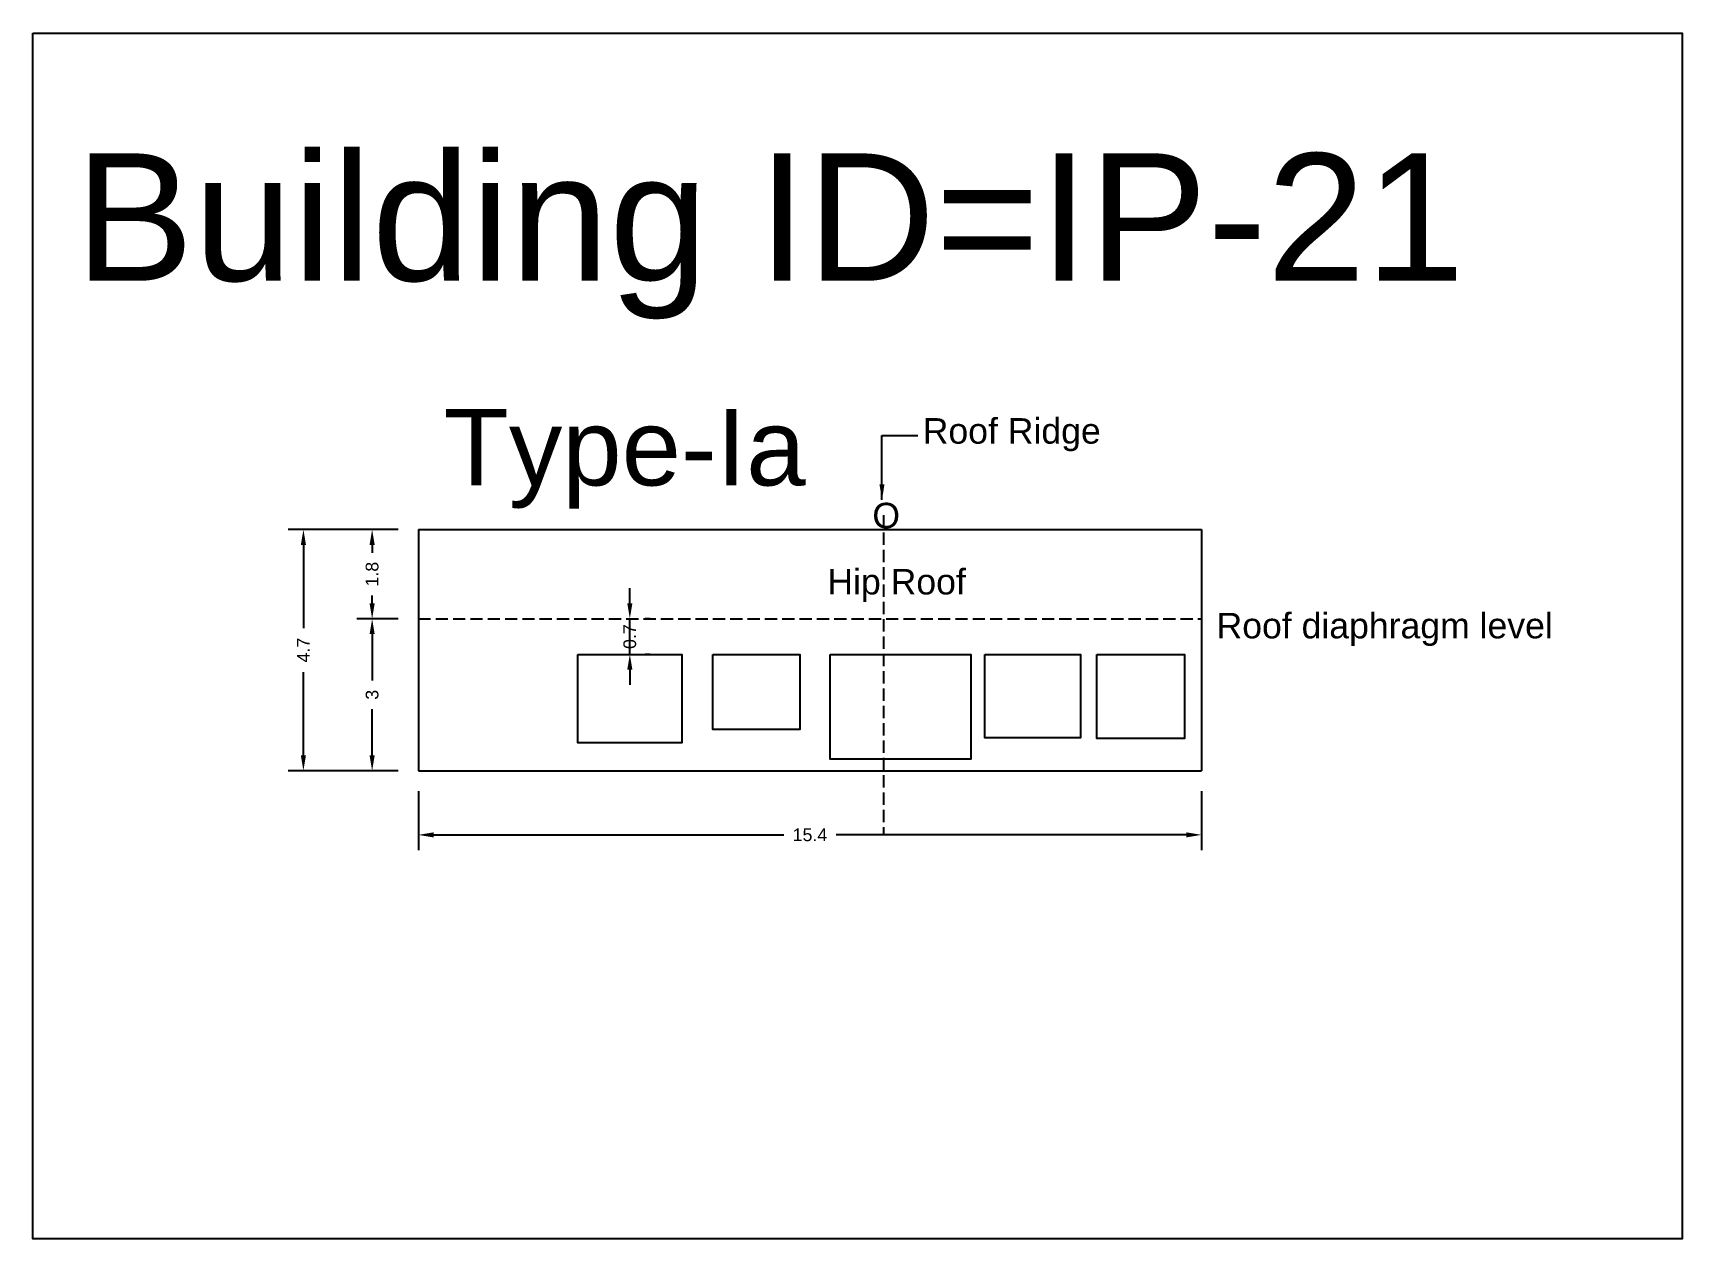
# Model space of a CAD drawing. Header units: metres. Extents: x 3416658 to 3417184, y -6712896 to -6712690.
# Drawn here: x 3416657.52 to 3416689.89, y -6712777.29 to -6712753.64 of the extents above; entities that cross this region are included whole.
import ezdxf

# ---------------------------------------------------------------- set-up
doc = ezdxf.new("R2010")
doc.units = ezdxf.units.M
doc.linetypes.add('ACAD_ISO02W100', pattern=[15, 12, -3])
doc.layers.add('Dotted', color=7, linetype='ACAD_ISO02W100', plot=False)
doc.styles.get("Standard").update_dxf_attribs({"font": 'arial.ttf'})
doc.dimstyles.new('ISO-25', dxfattribs={"dimtxt": 0.25, "dimasz": 0.3, "dimexe": 0.3, "dimexo": 0.4, "dimgap": 0.2, "dimtad": 0, "dimdec": 1, "dimdsep": 46, "dimtxsty": 'Standard', "dimcen": 2.5, "dimadec": 0, "dimazin": 0, "dimtfac": 1, "dimtdec": 1, "dimtmove": 0, "dimatfit": 3, "dimfxl": 1, "dimarcsym": 0})

# ---------------------------------------------------------------- blocks, each defined once
blk = doc.blocks.new('*D171')
at = {"color": 0, "lineweight": -2, "transparency": 16777216}
for p, q in [((3416664.686, -6712765.129), (3416663.878, -6712765.129)), ((3416664.178, -6712765.429), (3416664.178, -6712766.337)), ((3416664.178, -6712767.809), (3416664.178, -6712766.901)), ((3416664.686, -6712768.109), (3416663.878, -6712768.109))]:
    blk.add_line(p, q, dxfattribs=at)
at = {"color": 0, "transparency": 16777216}
for points in [[(3416664.128, -6712765.429), (3416664.228, -6712765.429), (3416664.178, -6712765.129)], [(3416664.128, -6712767.809), (3416664.228, -6712767.809), (3416664.178, -6712768.109)]]:
    blk.add_solid(points, dxfattribs=at)
at = {"layer": 'Defpoints', "color": 0, "transparency": 16777216}
for p in [(3416664.178, -6712765.129), (3416665.086, -6712765.129), (3416665.086, -6712768.109)]:
    blk.add_point(p, dxfattribs=at)
at = {"color": 0, "transparency": 16777216, "insert": (3416664.178, -6712766.619), "char_height": 0.25, "attachment_point": 5, "rotation": 90}
blk.add_mtext('3', dxfattribs=at)
blk = doc.blocks.new('*D172')
at = {"color": 0, "lineweight": -2, "transparency": 16777216}
for p, q in [((3416664.686, -6712763.379), (3416663.878, -6712763.379)), ((3416664.178, -6712763.679), (3416664.178, -6712763.838)), ((3416664.178, -6712764.829), (3416664.178, -6712764.67)), ((3416664.686, -6712765.129), (3416663.878, -6712765.129))]:
    blk.add_line(p, q, dxfattribs=at)
at = {"color": 0, "transparency": 16777216}
for points in [[(3416664.128, -6712763.679), (3416664.228, -6712763.679), (3416664.178, -6712763.379)], [(3416664.128, -6712764.829), (3416664.228, -6712764.829), (3416664.178, -6712765.129)]]:
    blk.add_solid(points, dxfattribs=at)
at = {"layer": 'Defpoints', "color": 0, "transparency": 16777216}
for p in [(3416664.178, -6712763.379), (3416665.086, -6712763.379), (3416665.086, -6712765.129)]:
    blk.add_point(p, dxfattribs=at)
at = {"color": 0, "transparency": 16777216, "insert": (3416664.178, -6712764.254), "char_height": 0.25, "attachment_point": 5, "rotation": 90}
blk.add_mtext('1.8', dxfattribs=at)
blk = doc.blocks.new('*D173')
at = {"color": 0, "lineweight": -2, "transparency": 16777216}
for p, q in [((3416665.086, -6712768.509), (3416665.086, -6712769.668)), ((3416680.456, -6712768.509), (3416680.456, -6712769.668)), ((3416665.386, -6712769.368), (3416672.259, -6712769.368)), ((3416680.156, -6712769.368), (3416673.284, -6712769.368))]:
    blk.add_line(p, q, dxfattribs=at)
at = {"color": 0, "transparency": 16777216}
for points in [[(3416665.386, -6712769.318), (3416665.386, -6712769.418), (3416665.086, -6712769.368)], [(3416680.156, -6712769.318), (3416680.156, -6712769.418), (3416680.456, -6712769.368)]]:
    blk.add_solid(points, dxfattribs=at)
at = {"layer": 'Defpoints', "color": 0, "transparency": 16777216}
for p in [(3416665.086, -6712768.109), (3416680.456, -6712768.109), (3416680.456, -6712769.368)]:
    blk.add_point(p, dxfattribs=at)
at = {"color": 0, "transparency": 16777216, "insert": (3416672.771, -6712769.368), "char_height": 0.25, "attachment_point": 5}
blk.add_mtext('15.4', dxfattribs=at)
blk = doc.blocks.new('*D174')
at = {"color": 0, "lineweight": -2, "transparency": 16777216}
for p, q in [((3416664.686, -6712763.379), (3416662.529, -6712763.379)), ((3416662.829, -6712763.679), (3416662.829, -6712765.312)), ((3416662.829, -6712767.809), (3416662.829, -6712766.177)), ((3416664.686, -6712768.109), (3416662.529, -6712768.109))]:
    blk.add_line(p, q, dxfattribs=at)
at = {"color": 0, "transparency": 16777216}
for points in [[(3416662.779, -6712763.679), (3416662.879, -6712763.679), (3416662.829, -6712763.379)], [(3416662.779, -6712767.809), (3416662.879, -6712767.809), (3416662.829, -6712768.109)]]:
    blk.add_solid(points, dxfattribs=at)
at = {"layer": 'Defpoints', "color": 0, "transparency": 16777216}
for p in [(3416662.829, -6712763.379), (3416665.086, -6712763.379), (3416665.086, -6712768.109)]:
    blk.add_point(p, dxfattribs=at)
at = {"color": 0, "transparency": 16777216, "insert": (3416662.829, -6712765.744), "char_height": 0.25, "attachment_point": 5, "rotation": 90}
blk.add_mtext('4.7', dxfattribs=at)
blk = doc.blocks.new('*D175')
at = {"color": 0, "lineweight": -2, "transparency": 16777216}
for p, q in [((3416669.236, -6712764.829), (3416669.236, -6712764.529)), ((3416669.236, -6712765.828), (3416669.236, -6712765.129)), ((3416669.636, -6712765.129), (3416669.536, -6712765.129)), ((3416669.636, -6712765.828), (3416669.536, -6712765.828)), ((3416669.236, -6712766.128), (3416669.236, -6712766.428))]:
    blk.add_line(p, q, dxfattribs=at)
at = {"color": 0, "transparency": 16777216}
for points in [[(3416669.186, -6712764.829), (3416669.286, -6712764.829), (3416669.236, -6712765.129)], [(3416669.186, -6712766.128), (3416669.286, -6712766.128), (3416669.236, -6712765.828)]]:
    blk.add_solid(points, dxfattribs=at)
at = {"layer": 'Defpoints', "color": 0, "transparency": 16777216}
for p in [(3416669.236, -6712765.129), (3416669.236, -6712765.129), (3416669.236, -6712765.828)]:
    blk.add_point(p, dxfattribs=at)
at = {"color": 0, "transparency": 16777216, "insert": (3416669.236, -6712765.479), "char_height": 0.25, "attachment_point": 5, "rotation": 90}
blk.add_mtext('0.7', dxfattribs=at)

msp = doc.modelspace()

# ---------------------------------------------------------------- linework, layer by layer
for points in [[(3416657.521, -6712753.639), (3416689.888, -6712753.639), (3416689.888, -6712777.295), (3416657.521, -6712777.295)], [(3416668.217, -6712765.828), (3416670.254, -6712765.828), (3416670.254, -6712767.562), (3416668.217, -6712767.562)], [(3416670.868, -6712765.828), (3416672.573, -6712765.828), (3416672.573, -6712767.3), (3416670.868, -6712767.3)], [(3416673.167, -6712765.828), (3416675.926, -6712765.828), (3416675.926, -6712767.884), (3416673.167, -6712767.884)], [(3416676.202, -6712765.828), (3416678.083, -6712765.828), (3416678.083, -6712767.467), (3416676.202, -6712767.467)], [(3416678.401, -6712765.828), (3416680.123, -6712765.828), (3416680.123, -6712767.475), (3416678.401, -6712767.475)]]:
    msp.add_lwpolyline(points, close=True)
for points in [[(3416665.086, -6712763.379), (3416680.456, -6712763.379)], [(3416665.086, -6712763.379), (3416665.086, -6712768.109)], [(3416680.456, -6712763.379), (3416680.456, -6712768.109)], [(3416665.086, -6712768.109), (3416680.456, -6712768.109)]]:
    msp.add_lwpolyline(points)
at = {"layer": 'Dotted', "ltscale": 0.02}
for points in [[(3416674.216, -6712763.1), (3416674.216, -6712769.381)], [(3416665.086, -6712765.129), (3416680.456, -6712765.129)]]:
    msp.add_lwpolyline(points, dxfattribs=at)

# ---------------------------------------------------------------- texts
for s, heights, insert, char_height, attachment_point in [('Building ID=IP-21', [0.517], (3416658.346, -6712756), 2.5, 1), ('Type-Ia  ', [0.517], (3416665.583, -6712761.014), 1.5, 1), ('Roof Ridge', [0], (3416678.479, -6712761.194), 0.5, 3), ('O', [0], (3416673.996, -6712762.854), 0.5, 1), ('Hip Roof', [0], (3416673.113, -6712764.152), 0.5, 1), ('Roof diaphragm level ', [0], (3416680.752, -6712765.013), 0.5, 1)]:
    msp.add_mtext_dynamic_manual_height_columns(s, width=67.86454, gutter_width=12.5, heights=heights, dxfattribs=dict(insert=insert, char_height=char_height, attachment_point=attachment_point))

# ---------------------------------------------------------------- dimensions: what is measured, and where the dimension line sits
for base, p2, picture, middle in [((3416662.829, -6712763.379), (3416665.086, -6712763.379), '*D174', (3416662.829, -6712765.744)), ((3416664.178, -6712765.129), (3416665.086, -6712765.129), '*D171', (3416664.178, -6712766.619))]:
    dim = msp.add_linear_dim(base=base, p1=(3416665.086, -6712768.109), p2=p2, angle=90, dimstyle='ISO-25')
    dim.commit()
    dim.dimension.update_dxf_attribs({"geometry": picture, "text_midpoint": middle})
dim = msp.add_linear_dim(base=(3416664.178302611, -6712763.379174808), p1=(3416665.086290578, -6712765.129174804), p2=(3416665.086290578, -6712763.379174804), angle=90, dimstyle='ISO-25', override={"dimtmove": 1})
dim.commit()
dim.dimension.update_dxf_attribs({"geometry": '*D172', "text_midpoint": (3416664.178302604, -6712764.254174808), "dimtype": 160})
dim = msp.add_linear_dim(base=(3416669.236, -6712765.129), p1=(3416669.236, -6712765.828), p2=(3416669.236, -6712765.129), angle=90, dimstyle='ISO-25')
dim.commit()
dim.dimension.update_dxf_attribs({"geometry": '*D175', "text_midpoint": (3416669.236, -6712765.479), "dimtype": 160})
dim = msp.add_linear_dim(base=(3416680.456, -6712769.368), p1=(3416665.086, -6712768.109), p2=(3416680.456, -6712768.109), dimstyle='ISO-25')
dim.commit()
dim.dimension.update_dxf_attribs({"geometry": '*D173', "text_midpoint": (3416672.771, -6712769.368)})

# ---------------------------------------------------------------- leaders
at = {"layer": 'Dotted'}
msp.add_leader([(3416674.185, -6712762.795), (3416674.185, -6712761.536), (3416674.889, -6712761.536)], dimstyle='ISO-25', override={"dimgap": 0.625, "dimtad": 0}, dxfattribs=at)

doc.saveas('drawing.dxf')
